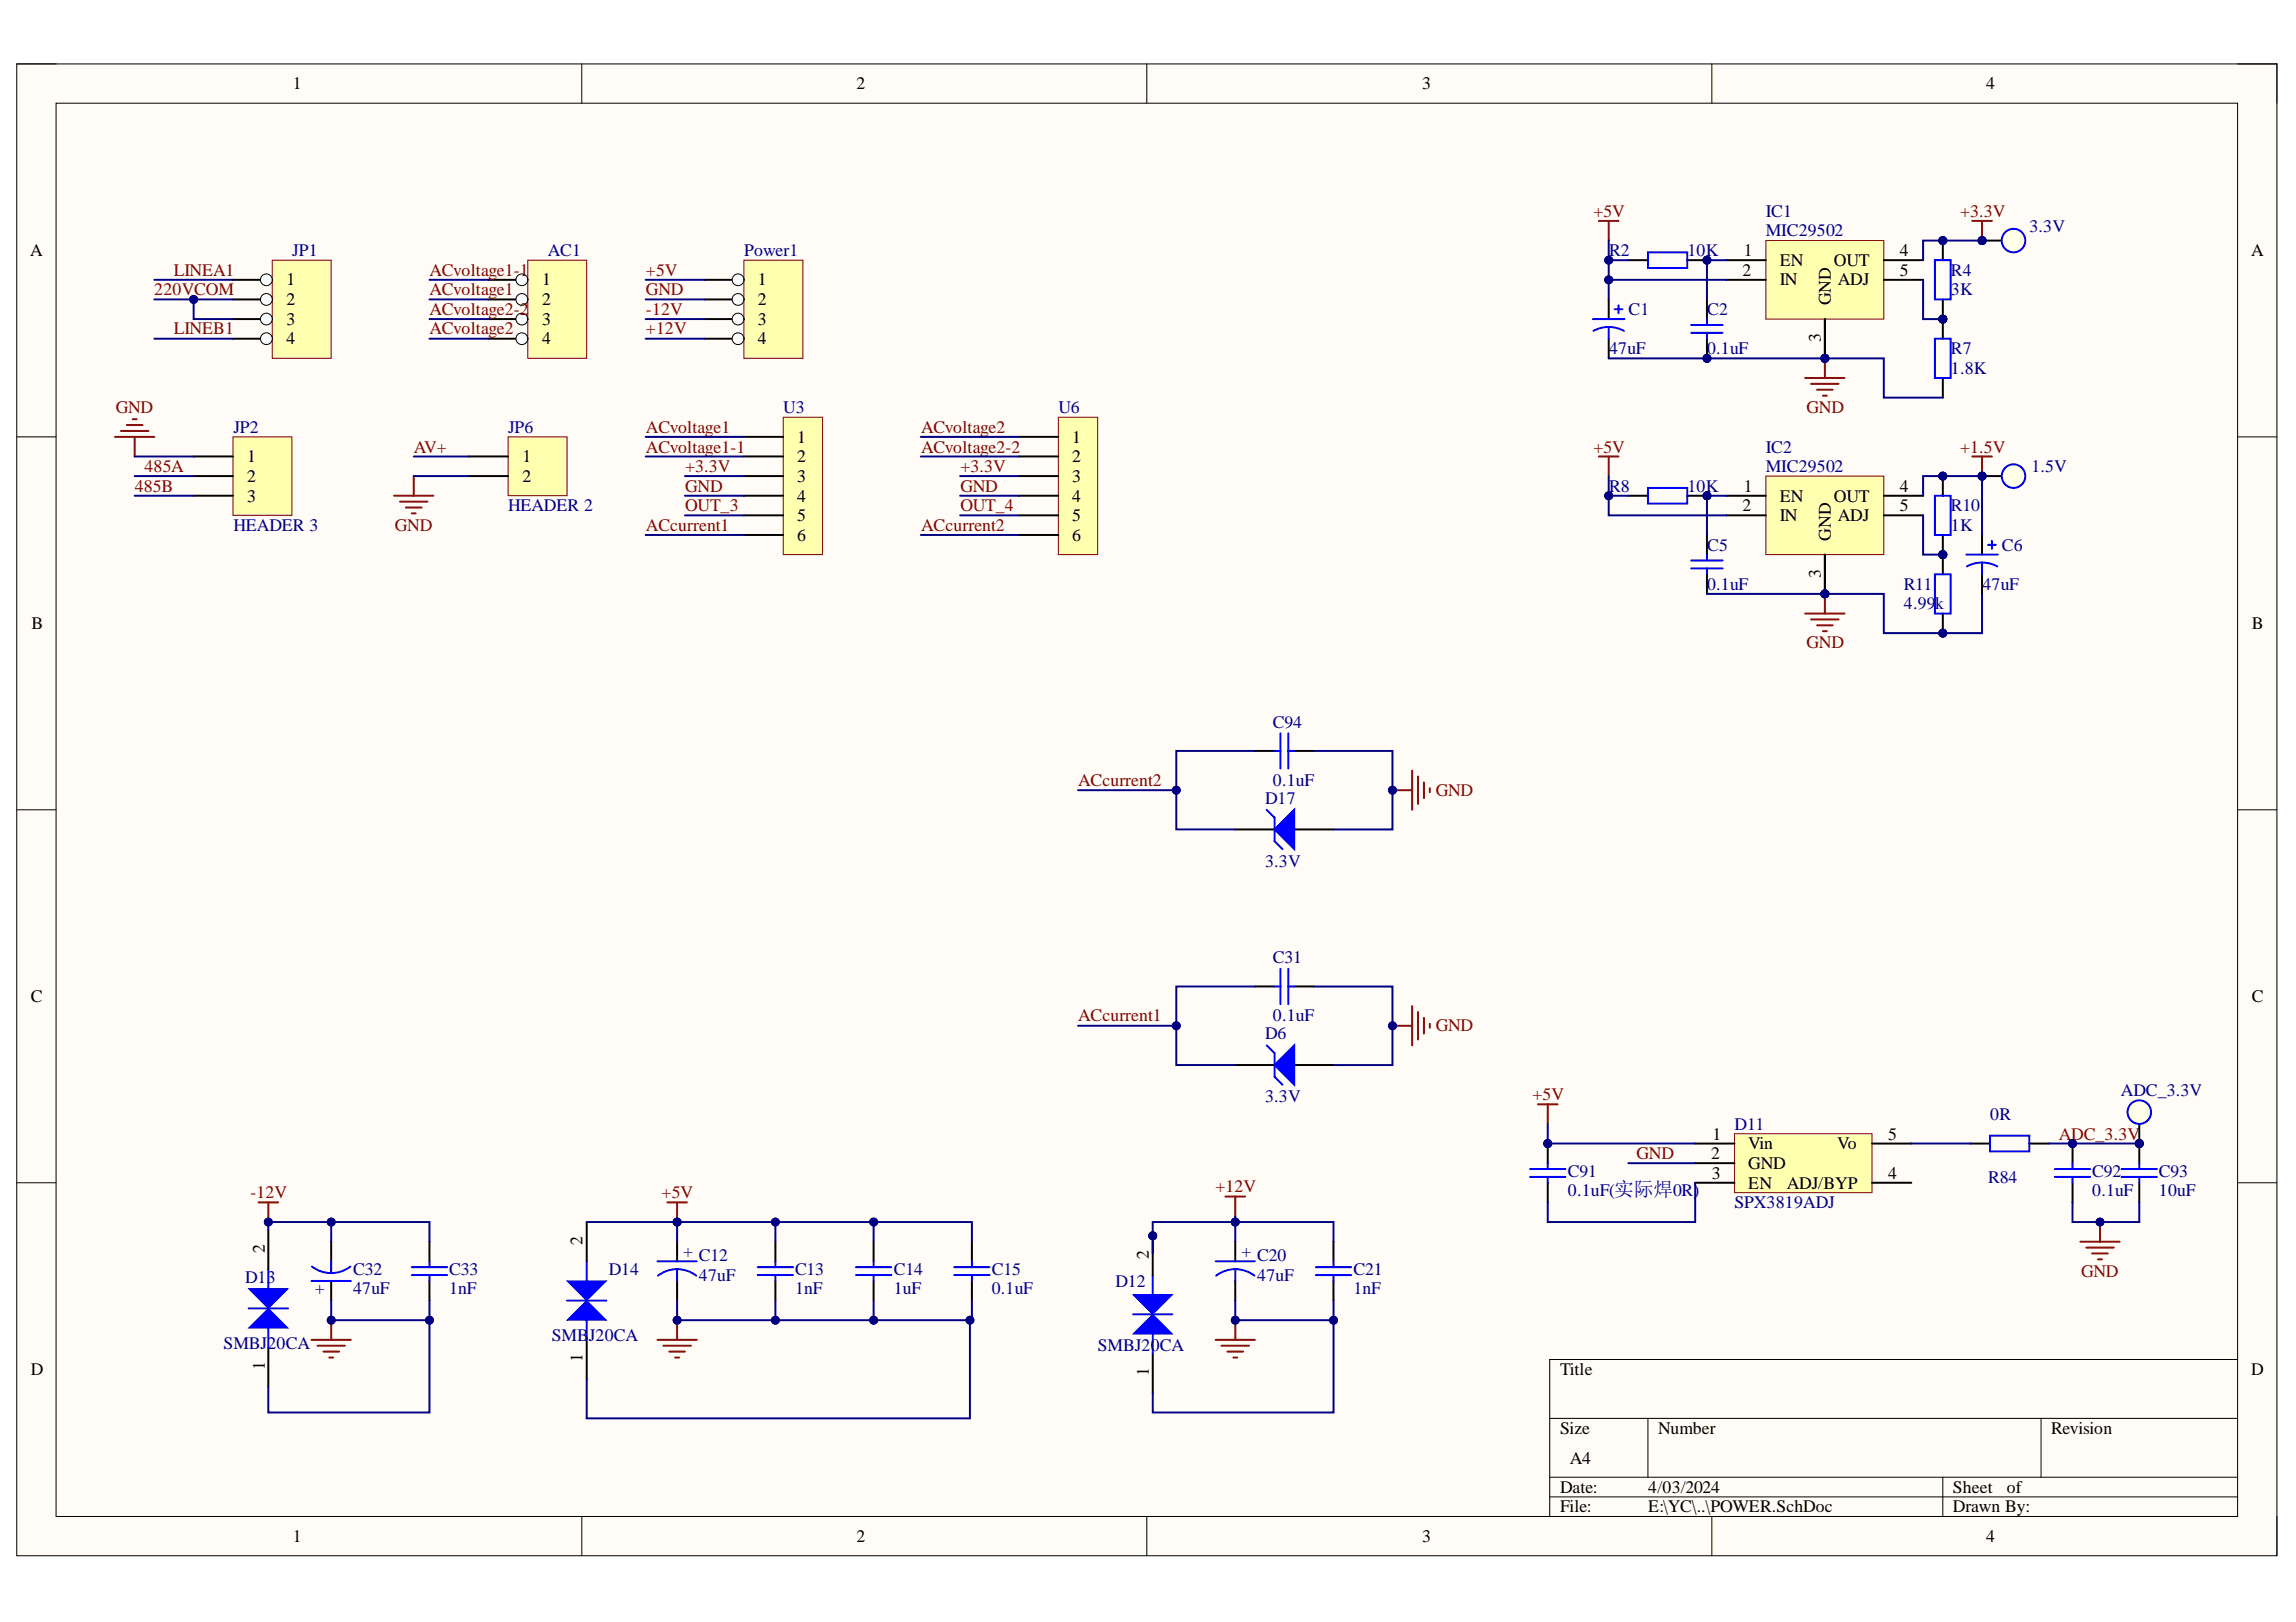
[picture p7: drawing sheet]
<svg xmlns="http://www.w3.org/2000/svg" width="297mm" height="210mm" viewBox="0 0 297 210" stroke-linecap="round" stroke-linejoin="round" font-family="sans-serif">
<defs><g id="words">
<g font-size="2.3">
<text x="37.9" y="11.6">1</text>
<text x="110.8" y="11.6">2</text>
<text x="184" y="11.6">3</text>
<text x="257" y="11.6">4</text>
<text x="3.9" y="33.1">A</text>
<text x="225.4" y="35.7">2</text>
<text x="225.6" y="33.1">1</text>
<text x="230.2" y="34.4">EN</text>
<text x="237.3" y="34.4">OUT</text>
<text x="245.8" y="33.1">4</text>
<text x="245.8" y="35.7">5</text>
<text x="291.2" y="33.1">A</text>
<text x="37" y="36.9">1</text>
<text x="37" y="39.5">2</text>
<text x="70.1" y="36.9">1</text>
<text x="70.1" y="39.5">2</text>
<text x="98" y="36.9">1</text>
<text x="98" y="39.5">2</text>
<text x="230.2" y="36.9">IN</text>
<text x="236.8" y="39.5" transform="rotate(-90 236.8 39.5)">GND</text>
<text x="237.8" y="36.9">ADJ</text>
<text x="37" y="42">3</text>
<text x="37" y="44.5">4</text>
<text x="70.1" y="42">3</text>
<text x="70.1" y="44.5">4</text>
<text x="98" y="42">3</text>
<text x="98" y="44.5">4</text>
<text x="235.6" y="44.3" transform="rotate(-90 235.6 44.3)">3</text>
<text x="32" y="59.8">1</text>
<text x="67.6" y="59.8">1</text>
<text x="103.1" y="57.3">1</text>
<text x="103.1" y="59.8">2</text>
<text x="138.7" y="57.3">1</text>
<text x="138.7" y="59.8">2</text>
<text x="32" y="62.4">2</text>
<text x="32" y="64.9">3</text>
<text x="67.6" y="62.4">2</text>
<text x="103.1" y="62.4">3</text>
<text x="103.1" y="64.9">4</text>
<text x="138.7" y="62.4">3</text>
<text x="138.7" y="64.9">4</text>
<text x="225.6" y="63.6">1</text>
<text x="230.2" y="64.9">EN</text>
<text x="237.3" y="64.9">OUT</text>
<text x="245.8" y="63.6">4</text>
<text x="103.1" y="67.4">5</text>
<text x="103.1" y="70">6</text>
<text x="138.7" y="67.4">5</text>
<text x="138.7" y="70">6</text>
<text x="225.4" y="66.2">2</text>
<text x="230.2" y="67.4">IN</text>
<text x="236.8" y="70" transform="rotate(-90 236.8 70)">GND</text>
<text x="237.8" y="67.4">ADJ</text>
<text x="245.8" y="66.2">5</text>
<text x="235.6" y="74.8" transform="rotate(-90 235.6 74.8)">3</text>
<text x="4.1" y="81.4">B</text>
<text x="291.3" y="81.4">B</text>
<text x="4" y="129.6">C</text>
<text x="291.3" y="129.6">C</text>
<text x="221.5" y="147.5">1</text>
<text x="226.2" y="148.7">Vin</text>
<text x="237.7" y="148.7">Vo</text>
<text x="244.3" y="147.5">5</text>
<text x="221.4" y="150">2</text>
<text x="221.4" y="152.5">3</text>
<text x="226.2" y="151.3">GND</text>
<text x="226.2" y="153.8">EN</text>
<text x="231.2" y="153.8">ADJ/BYP</text>
<text x="244.3" y="152.5">4</text>
<text x="75.4" y="161.2" transform="rotate(-90 75.4 161.2)">2</text>
<text x="34.3" y="162.2" transform="rotate(-90 34.3 162.2)">2</text>
<text x="148.6" y="162.9" transform="rotate(-90 148.6 162.9)">2</text>
<text x="4" y="177.9">D</text>
<text x="34.3" y="177.3" transform="rotate(-90 34.3 177.3)">1</text>
<text x="75.4" y="176.3" transform="rotate(-90 75.4 176.3)">1</text>
<text x="148.6" y="178.1" transform="rotate(-90 148.6 178.1)">1</text>
<text x="201.8" y="177.9">Title</text>
<text x="291.2" y="177.9">D</text>
<text x="201.8" y="185.6">Size</text>
<text x="214.5" y="185.6">Number</text>
<text x="265.3" y="185.6">Revision</text>
<text x="203.1" y="189.4">A4</text>
<text x="201.8" y="193.2">Date:</text>
<text x="201.8" y="195.7">File:</text>
<text x="213.2" y="193.2">4/03/2024</text>
<text x="213.2" y="195.7">E:\YC\..\POWER.SchDoc</text>
<text x="252.7" y="193.2">Sheet</text>
<text x="252.7" y="195.7">Drawn By:</text>
<text x="259.6" y="193.2">of</text>
<text x="37.9" y="199.5">1</text>
<text x="110.8" y="199.5">2</text>
<text x="184" y="199.5">3</text>
<text x="257" y="199.5">4</text>
</g>
<g font-size="2.3" fill="#800000">
<text x="206.1" y="28.1">+5V</text>
<text x="253.6" y="28.1">+3.3V</text>
<text x="22.5" y="35.7">LINEA1</text>
<text x="55.6" y="35.7">ACvoltage1-1</text>
<text x="83.6" y="35.7">+5V</text>
<text x="20" y="38.2">220VCOM</text>
<text x="55.6" y="38.2">ACvoltage1</text>
<text x="55.6" y="40.7">ACvoltage2-2</text>
<text x="83.6" y="40.7">-12V</text>
<text x="83.6" y="38.2">GND</text>
<text x="22.5" y="43.3">LINEB1</text>
<text x="55.6" y="43.3">ACvoltage2</text>
<text x="83.6" y="43.3">+12V</text>
<text x="15" y="53.5">GND</text>
<text x="233.7" y="53.5">GND</text>
<text x="53.5" y="58.6">AV+</text>
<text x="83.6" y="56">ACvoltage1</text>
<text x="83.6" y="58.6">ACvoltage1-1</text>
<text x="119.2" y="56">ACvoltage2</text>
<text x="119.2" y="58.6">ACvoltage2-2</text>
<text x="206.1" y="58.6">+5V</text>
<text x="253.6" y="58.6">+1.5V</text>
<text x="17.4" y="63.6">485B</text>
<text x="18.7" y="61.1">485A</text>
<text x="88.6" y="61.1">+3.3V</text>
<text x="88.6" y="63.6">GND</text>
<text x="124.3" y="61.1">+3.3V</text>
<text x="124.3" y="63.6">GND</text>
<text x="51.1" y="68.7">GND</text>
<text x="83.6" y="68.7">ACcurrent1</text>
<text x="88.6" y="66.2">OUT_3</text>
<text x="119.2" y="68.7">ACcurrent2</text>
<text x="124.3" y="66.2">OUT_4</text>
<text x="233.7" y="83.9">GND</text>
<text x="139.5" y="101.8">ACcurrent2</text>
<text x="185.8" y="103">GND</text>
<text x="139.5" y="132.2">ACcurrent1</text>
<text x="185.8" y="133.4">GND</text>
<text x="198.3" y="142.4">+5V</text>
<text x="266.4" y="147.5">ADC_3.3V</text>
<text x="32.4" y="155.1">-12V</text>
<text x="85.6" y="155.1">+5V</text>
<text x="157.2" y="154.3">+12V</text>
<text x="211.7" y="150">GND</text>
<text x="269.2" y="165.2">GND</text>
</g>
<g font-size="2.3" fill="#000080">
<text x="228.5" y="28.1">IC1</text>
<text x="37.8" y="33.1">JP1</text>
<text x="70.9" y="33.1">AC1</text>
<text x="96.3" y="33.1">Power1</text>
<text x="208.2" y="33.1">R2</text>
<text x="218.3" y="33.1">10K</text>
<text x="228.5" y="30.6">MIC29502</text>
<text x="252.4" y="35.7">R4</text>
<text x="262.6" y="30.1">3.3V</text>
<text x="210.7" y="40.7">C1</text>
<text x="220.9" y="40.7">C2</text>
<text x="252.4" y="38.2">3K</text>
<text x="208.2" y="45.8">47uF</text>
<text x="220.9" y="45.8">0.1uF</text>
<text x="252.4" y="45.8">R7</text>
<text x="101.3" y="53.5">U3</text>
<text x="136.9" y="53.5">U6</text>
<text x="252.4" y="48.3">1.8K</text>
<text x="30.2" y="56">JP2</text>
<text x="65.7" y="56">JP6</text>
<text x="228.5" y="58.6">IC2</text>
<text x="208.2" y="63.6">R8</text>
<text x="218.3" y="63.6">10K</text>
<text x="228.5" y="61.1">MIC29502</text>
<text x="262.8" y="61.1">1.5V</text>
<text x="30.2" y="68.7">HEADER 3</text>
<text x="65.7" y="66.2">HEADER 2</text>
<text x="220.9" y="71.2">C5</text>
<text x="252.4" y="68.7">1K</text>
<text x="252.4" y="66.2">R10</text>
<text x="259" y="71.2">C6</text>
<text x="220.9" y="76.3">0.1uF</text>
<text x="246.3" y="76.3">R11</text>
<text x="256.5" y="76.3">47uF</text>
<text x="246.3" y="78.9">4.99</text>
<text x="250.4" y="78.9">k</text>
<text x="164.7" y="94.1">C94</text>
<text x="164.7" y="101.8">0.1uF</text>
<text x="163.7" y="104">D17</text>
<text x="163.7" y="112.1">3.3V</text>
<text x="164.7" y="124.6">C31</text>
<text x="163.7" y="134.5">D6</text>
<text x="164.7" y="132.2">0.1uF</text>
<text x="163.7" y="142.7">3.3V</text>
<text x="274.4" y="141.8">ADC_3.3V</text>
<text x="224.4" y="146.2">D11</text>
<text x="257.5" y="144.9">0R</text>
<text x="202.8" y="152.3">C91</text>
<text x="202.8" y="154.7">0.1uF(实际焊0R)</text>
<text x="257.2" y="153.1">R84</text>
<text x="270.7" y="152.3">C92</text>
<text x="270.7" y="154.8">0.1uF</text>
<text x="279.3" y="152.3">C93</text>
<text x="279.3" y="154.8">10uF</text>
<text x="224.4" y="156.3">SPX3819ADJ</text>
<text x="31.7" y="166">D13</text>
<text x="42" y="166.3" transform="rotate(-180 42 166.3)">+</text>
<text x="45.7" y="165">C32</text>
<text x="45.7" y="167.5">47uF</text>
<text x="58.1" y="165">C33</text>
<text x="58.1" y="167.5">1nF</text>
<text x="78.7" y="165">D14</text>
<text x="88.4" y="162.7">+ C12</text>
<text x="90.4" y="165.7">47uF</text>
<text x="102.9" y="165">C13</text>
<text x="102.9" y="167.5">1nF</text>
<text x="115.6" y="165">C14</text>
<text x="115.6" y="167.5">1uF</text>
<text x="128.3" y="165">C15</text>
<text x="128.3" y="167.5">0.1uF</text>
<text x="144.3" y="166.5">D12</text>
<text x="160.6" y="162.7">+ C20</text>
<text x="162.7" y="165.7">47uF</text>
<text x="175.1" y="165">C21</text>
<text x="175.1" y="167.5">1nF</text>
<text x="71.4" y="173.6">SMBJ20CA</text>
<text x="28.9" y="174.6">SMBJ20CA</text>
<text x="142" y="174.9">SMBJ20CA</text>
</g>
</g></defs>
<path d="M2.2 8.3h292.4v193h-292.4z" fill-rule="evenodd" fill="#fffcf8"/>
<path d="M2.2 8.3h292.4v193h-292.4z" fill="none" stroke="#000" stroke-width=".13"/>
<path d="M7.3 13.4h282.2v182.8h-282.2z" fill-rule="evenodd" fill="#fffcf8"/>
<g fill="none" stroke="#000" stroke-width=".13">
<path d="M2.2 8.3h5.1M7.3 13.4h282.2v182.8h-282.2zM75.3 8.3v5M148.4 8.3v5M221.5 8.3v5.1M289.5 8.3h5.1v5.1M2.2 56.5h5.1M289.5 56.5h5.1M2.2 104.8h5.1M289.5 104.8h5.1M2.2 153.1h5.1M289.5 153.1h5.1"/>
<path d="M289.5 175.9h-89v20.3M75.3 196.2v5.1M148.4 196.2v5.1M200.5 183.6h89M200.5 191.2h89M200.5 193.7h89M213.2 183.6v7.6M221.5 196.2v5.1M251.3 191.2v5M264.1 183.6v7.6M294.6 196.2v5.1"/>
</g>
<path d="M96.2 33.7h7.7v12.7h-7.7z" fill-rule="evenodd" fill="#ffffb0"/>
<path d="M96.2 33.7h7.7v12.7h-7.7z" fill="none" stroke="#800000" stroke-width=".13"/>
<path d="M91.2 36.2h5" fill="none" stroke="#000" stroke-width=".25"/>
<circle cx="95.5" cy="36.2" r=".76" fill="#f8fcff"/>
<circle cx="95.5" cy="36.2" r=".76" fill="none" stroke="#000" stroke-width=".13"/>
<path d="M91.2 38.8h5" fill="none" stroke="#000" stroke-width=".25"/>
<circle cx="95.5" cy="38.8" r=".76" fill="#f8fcff"/>
<circle cx="95.5" cy="38.8" r=".76" fill="none" stroke="#000" stroke-width=".13"/>
<path d="M91.2 41.3h5" fill="none" stroke="#000" stroke-width=".25"/>
<circle cx="95.5" cy="41.3" r=".76" fill="#f8fcff"/>
<circle cx="95.5" cy="41.3" r=".76" fill="none" stroke="#000" stroke-width=".13"/>
<path d="M91.2 43.8h5" fill="none" stroke="#000" stroke-width=".25"/>
<circle cx="95.5" cy="43.8" r=".76" fill="#f8fcff"/>
<circle cx="95.5" cy="43.8" r=".76" fill="none" stroke="#000" stroke-width=".13"/>
<path d="M68.3 33.7h7.6v12.7h-7.6z" fill-rule="evenodd" fill="#ffffb0"/>
<path d="M68.3 33.7h7.6v12.7h-7.6z" fill="none" stroke="#800000" stroke-width=".13"/>
<path d="M63.2 36.2h5.1" fill="none" stroke="#000" stroke-width=".25"/>
<circle cx="67.5" cy="36.2" r=".76" fill="#f8fcff"/>
<circle cx="67.5" cy="36.2" r=".76" fill="none" stroke="#000" stroke-width=".13"/>
<path d="M63.2 38.8h5.1" fill="none" stroke="#000" stroke-width=".25"/>
<circle cx="67.5" cy="38.8" r=".76" fill="#f8fcff"/>
<circle cx="67.5" cy="38.8" r=".76" fill="none" stroke="#000" stroke-width=".13"/>
<path d="M63.2 41.3h5.1" fill="none" stroke="#000" stroke-width=".25"/>
<circle cx="67.5" cy="41.3" r=".76" fill="#f8fcff"/>
<circle cx="67.5" cy="41.3" r=".76" fill="none" stroke="#000" stroke-width=".13"/>
<path d="M63.2 43.8h5.1" fill="none" stroke="#000" stroke-width=".25"/>
<circle cx="67.5" cy="43.8" r=".76" fill="#f8fcff"/>
<circle cx="67.5" cy="43.8" r=".76" fill="none" stroke="#000" stroke-width=".13"/>
<path d="M101.3 54h5.1v17.8h-5.1z" fill-rule="evenodd" fill="#ffffb0"/>
<path d="M101.3 54h5.1v17.8h-5.1z" fill="none" stroke="#800000" stroke-width=".13"/>
<path d="M96.2 56.5h5.1M96.2 59.1h5.1M96.2 61.6h5.1M96.2 64.2h5.1M96.2 66.7h5.1M96.2 69.2h5.1M159.8 137.8h5.1M162.4 127.7h2.5M167.4 127.7h2.6M167.4 137.8h5.1" fill="none" stroke="#000" stroke-width=".25"/>
<path d="M164.9 127.7h.8M165.7 125.4v4.5M166.7 127.7h.7M166.7 125.4v4.5" fill="none" stroke="#00f" stroke-width=".25"/>
<path d="M164.9 137.8l2.5-2.5v5.1z" fill="#00f"/>
<path d="M163.9 135.3l1 1v3l1 1.1M164.9 137.8l2.5-2.5v5.1z" fill="none" stroke="#00f" stroke-width=".25"/>
<path d="M180.1 132.7h2.6M182.7 130.2v5.1M183.5 131v3.5M184.2 131.7v2.1M185 132.5v.5" fill="none" stroke="#800000" stroke-width=".25"/>
<circle cx="180.1" cy="132.7" r=".51" fill="#000080"/>
<circle cx="180.1" cy="132.7" r=".51" fill="none" stroke="#000080" stroke-width=".13"/>
<path d="M42.8 160.7v2.5M42.8 165.8v2.5" fill="none" stroke="#000" stroke-width=".25"/>
<path d="M40.3 165.8h5.1M40.4 163.9a4.1 4.1 0 0 0 2.4 .9M42.8 163.2v1.6M45.3 163.9a4.1 4.1 0 0 1-2.5 .9" fill="none" stroke="#00f" stroke-width=".25"/>
<path d="M40.3 173.4h5.1M41.1 174.1h3.5M41.8 174.9h2.1M42.6 175.7h.5M42.9 170.9v2.5" fill="none" stroke="#800000" stroke-width=".25"/>
<circle cx="42.8" cy="170.8" r=".51" fill="#000080"/>
<circle cx="42.8" cy="170.8" r=".51" fill="none" stroke="#000080" stroke-width=".13"/>
<path d="M55.6 160.7v2.5M55.6 165.8v2.5" fill="none" stroke="#000" stroke-width=".25"/>
<path d="M53.3 165h4.6M53.3 164h4.6M55.6 163.2v.8M55.6 165v.8" fill="none" stroke="#00f" stroke-width=".25"/>
<path d="M32.2 171.9l2.5-2.6 2.6 2.6z" fill="#00f"/>
<path d="M32.2 171.9l2.5-2.6 2.6 2.6z" fill="none" stroke="#00f" stroke-width=".13"/>
<path d="M32.2 169.3h5.1M34.7 164.2v10.2" fill="none" stroke="#00f" stroke-width=".25"/>
<path d="M34.7 174.4v5.1" fill="none" stroke="#000" stroke-width=".25"/>
<path d="M32.2 166.8h5.1l-2.6 2.5z" fill="#00f"/>
<path d="M32.2 166.8h5.1l-2.6 2.5z" fill="none" stroke="#00f" stroke-width=".13"/>
<path d="M34.7 159.2v5" fill="none" stroke="#000" stroke-width=".25"/>
<path d="M33.4 155.6h2.6M34.7 155.6v2.5" fill="none" stroke="#800000" stroke-width=".25"/>
<circle cx="34.7" cy="158.1" r=".51" fill="#000080"/>
<circle cx="34.7" cy="158.1" r=".51" fill="none" stroke="#000080" stroke-width=".13"/>
<path d="M87.6 160.7v2.5M87.6 165.8v2.5M113 160.7v2.5M113 165.8v2.5M125.7 160.7v2.5M125.7 165.8v2.5" fill="none" stroke="#000" stroke-width=".25"/>
<path d="M85.1 163.2h5M87.6 164.2a4.1 4.1 0 0 1 2.5 .9M87.6 164.2a4.1 4.1 0 0 0-2.5 .9M87.6 164.2v1.6M110.7 165h4.6M110.7 164h4.6M113 163.2v.8M113 165v.8M123.4 165h4.6M123.4 164h4.6M125.7 163.2v.8M125.7 165v.8" fill="none" stroke="#00f" stroke-width=".25"/>
<path d="M86.3 155.6h2.6M87.6 155.6v2.5" fill="none" stroke="#800000" stroke-width=".25"/>
<circle cx="87.6" cy="158.1" r=".51" fill="#000080"/>
<circle cx="87.6" cy="158.1" r=".51" fill="none" stroke="#000080" stroke-width=".13"/>
<path d="M85.1 173.4h5M85.8 174.1h3.6M86.6 174.9h2M87.3 175.7h.6M87.6 170.9v2.5" fill="none" stroke="#800000" stroke-width=".25"/>
<circle cx="87.6" cy="170.8" r=".51" fill="#000080"/>
<circle cx="87.6" cy="170.8" r=".51" fill="none" stroke="#000080" stroke-width=".13"/>
<path d="M100.3 160.7v2.5M100.3 165.8v2.5M159.8 160.7v2.5M159.8 165.8v2.5" fill="none" stroke="#000" stroke-width=".25"/>
<path d="M98 165h4.6M98 164h4.6M100.3 163.2v.8M100.3 165v.8M157.3 163.2h5.1M159.8 164.2a4.1 4.1 0 0 1 2.5 .9M159.8 164.2a4.1 4.1 0 0 0-2.5 .9M159.8 164.2v1.6" fill="none" stroke="#00f" stroke-width=".25"/>
<path d="M157.3 173.4h5.1M158 174.1h3.6M158.8 174.9h2M159.6 175.7h.5M159.8 170.9v2.5" fill="none" stroke="#800000" stroke-width=".25"/>
<circle cx="159.8" cy="170.8" r=".51" fill="#000080"/>
<circle cx="159.8" cy="170.8" r=".51" fill="none" stroke="#000080" stroke-width=".13"/>
<path d="M172.5 160.7v2.5M172.5 165.8v2.5" fill="none" stroke="#000" stroke-width=".25"/>
<path d="M170.2 165h4.6M170.2 164h4.6M172.5 163.2v.8M172.5 165v.8" fill="none" stroke="#00f" stroke-width=".25"/>
<path d="M158.5 154.8h2.6M159.8 154.8v2.6" fill="none" stroke="#800000" stroke-width=".25"/>
<circle cx="149.1" cy="159.9" r=".51" fill="#000080"/>
<circle cx="149.1" cy="159.9" r=".51" fill="none" stroke="#000080" stroke-width=".13"/>
<path d="M146.6 172.6l2.5-2.5 2.6 2.5z" fill="#00f"/>
<path d="M146.6 172.6l2.5-2.5 2.6 2.5z" fill="none" stroke="#00f" stroke-width=".13"/>
<path d="M146.6 170.1h5.1M149.1 165v10.2" fill="none" stroke="#00f" stroke-width=".25"/>
<path d="M149.1 175.2v5" fill="none" stroke="#000" stroke-width=".25"/>
<path d="M146.6 167.5h5.1l-2.6 2.6z" fill="#00f"/>
<path d="M146.6 167.5h5.1l-2.6 2.6z" fill="none" stroke="#00f" stroke-width=".13"/>
<path d="M149.1 159.9v5.1" fill="none" stroke="#000" stroke-width=".25"/>
<circle cx="149.1" cy="159.9" r=".51" fill="#000080"/>
<circle cx="149.1" cy="159.9" r=".51" fill="none" stroke="#000080" stroke-width=".13"/>
<path d="M73.4 170.8l2.5-2.5 2.5 2.5z" fill="#00f"/>
<path d="M73.4 170.8l2.5-2.5 2.5 2.5z" fill="none" stroke="#00f" stroke-width=".13"/>
<path d="M73.4 168.3h5M75.9 163.2v10.2" fill="none" stroke="#00f" stroke-width=".25"/>
<path d="M75.9 173.4v5.1" fill="none" stroke="#000" stroke-width=".25"/>
<path d="M73.4 165.8h5l-2.5 2.5z" fill="#00f"/>
<path d="M73.4 165.8h5l-2.5 2.5z" fill="none" stroke="#00f" stroke-width=".13"/>
<path d="M75.9 158.1v5.1" fill="none" stroke="#000" stroke-width=".25"/>
<circle cx="236.1" cy="46.4" r=".51" fill="#000080"/>
<circle cx="236.1" cy="46.4" r=".51" fill="none" stroke="#000080" stroke-width=".13"/>
<circle cx="236.1" cy="46.4" r=".51" fill="#000080"/>
<circle cx="236.1" cy="46.4" r=".51" fill="none" stroke="#000080" stroke-width=".13"/>
<path d="M228.5 31.1h15.2v10.2h-15.2z" fill-rule="evenodd" fill="#ffffb0"/>
<path d="M228.5 31.1h15.2v10.2h-15.2z" fill="none" stroke="#800000" stroke-width=".13"/>
<path d="M223.4 33.7h5.1M223.4 36.2h5.1M236.1 41.3v5.1" fill="none" stroke="#000" stroke-width=".25"/>
<circle cx="236.1" cy="46.4" r=".51" fill="#000080"/>
<circle cx="236.1" cy="46.4" r=".51" fill="none" stroke="#000080" stroke-width=".13"/>
<path d="M243.7 33.7h5.1M243.7 36.2h5.1M236.1 41.3v5.1" fill="none" stroke="#000" stroke-width=".25"/>
<circle cx="236.1" cy="46.4" r=".51" fill="#000080"/>
<circle cx="236.1" cy="46.4" r=".51" fill="none" stroke="#000080" stroke-width=".13"/>
<circle cx="220.8" cy="33.7" r=".51" fill="#000080"/>
<circle cx="220.8" cy="33.7" r=".51" fill="none" stroke="#000080" stroke-width=".13"/>
<path d="M218.3 33.7h2.5" fill="none" stroke="#000" stroke-width=".25"/>
<circle cx="220.8" cy="33.7" r=".51" fill="#000080"/>
<circle cx="220.8" cy="33.7" r=".51" fill="none" stroke="#000080" stroke-width=".13"/>
<path d="M210.7 33.7h2.5" fill="none" stroke="#000" stroke-width=".25"/>
<path d="M213.2 32.7h5.1v2h-5.1z" fill="none" stroke="#00f" stroke-width=".25"/>
<circle cx="251.3" cy="31.1" r=".51" fill="#000080"/>
<circle cx="251.3" cy="31.1" r=".51" fill="none" stroke="#000080" stroke-width=".13"/>
<circle cx="251.3" cy="41.3" r=".51" fill="#000080"/>
<circle cx="251.3" cy="41.3" r=".51" fill="none" stroke="#000080" stroke-width=".13"/>
<path d="M251.3 31.1v2.6" fill="none" stroke="#000" stroke-width=".25"/>
<circle cx="251.3" cy="31.1" r=".51" fill="#000080"/>
<circle cx="251.3" cy="31.1" r=".51" fill="none" stroke="#000080" stroke-width=".13"/>
<path d="M251.3 38.8v2.5" fill="none" stroke="#000" stroke-width=".25"/>
<circle cx="251.3" cy="41.3" r=".51" fill="#000080"/>
<circle cx="251.3" cy="41.3" r=".51" fill="none" stroke="#000080" stroke-width=".13"/>
<path d="M250.3 33.7h2.1v5.1h-2.1z" fill="none" stroke="#00f" stroke-width=".25"/>
<circle cx="251.3" cy="41.3" r=".51" fill="#000080"/>
<circle cx="251.3" cy="41.3" r=".51" fill="none" stroke="#000080" stroke-width=".13"/>
<path d="M251.3 41.3v2.5" fill="none" stroke="#000" stroke-width=".25"/>
<circle cx="251.3" cy="41.3" r=".51" fill="#000080"/>
<circle cx="251.3" cy="41.3" r=".51" fill="none" stroke="#000080" stroke-width=".13"/>
<path d="M251.3 48.9v2.6" fill="none" stroke="#000" stroke-width=".25"/>
<path d="M250.3 43.8h2.1v5.1h-2.1z" fill="none" stroke="#00f" stroke-width=".25"/>
<circle cx="220.8" cy="46.4" r=".51" fill="#000080"/>
<circle cx="220.8" cy="46.4" r=".51" fill="none" stroke="#000080" stroke-width=".13"/>
<path d="M220.8 43.8v2.6" fill="none" stroke="#000" stroke-width=".25"/>
<circle cx="220.8" cy="46.4" r=".51" fill="#000080"/>
<circle cx="220.8" cy="46.4" r=".51" fill="none" stroke="#000080" stroke-width=".13"/>
<path d="M208.1 38.8v2.5M220.8 38.8v2.5M208.1 43.8v2.6" fill="none" stroke="#000" stroke-width=".25"/>
<path d="M209.4 39.5v1M206.1 41.3h4.1M208.1 42.3l.8 .1 1.2 .4M208.1 42.3l-.8 .1-1.2 .4M208.1 42.3v1.5M208.9 40h1M218.8 42.1h4.1M218.8 43.1h4.1M220.8 41.3v.8M220.8 43.1v.7" fill="none" stroke="#00f" stroke-width=".25"/>
<path d="M206.8 28.6h2.6M208.1 28.6v2.5M233.5 48.9h5.1M234.3 49.7h3.6M235.1 50.4h2M235.8 51.2h.5M236.1 46.4v2.5" fill="none" stroke="#800000" stroke-width=".25"/>
<circle cx="236.1" cy="46.4" r=".51" fill="#000080"/>
<circle cx="236.1" cy="46.4" r=".51" fill="none" stroke="#000080" stroke-width=".13"/>
<circle cx="256.4" cy="31.1" r=".51" fill="#000080"/>
<circle cx="256.4" cy="31.1" r=".51" fill="none" stroke="#000080" stroke-width=".13"/>
<path d="M256.4 31.1h2.6" fill="none" stroke="#000" stroke-width=".25"/>
<circle cx="256.4" cy="31.1" r=".51" fill="#000080"/>
<circle cx="256.4" cy="31.1" r=".51" fill="none" stroke="#000080" stroke-width=".13"/>
<circle cx="260.5" cy="31.1" r="1.52" fill="#ffffe8"/>
<circle cx="260.5" cy="31.1" r="1.52" fill="none" stroke="#00f" stroke-width=".25"/>
<path d="M255.2 28.6h2.5M256.4 28.6v2.5" fill="none" stroke="#800000" stroke-width=".25"/>
<circle cx="256.4" cy="31.1" r=".51" fill="#000080"/>
<circle cx="256.4" cy="31.1" r=".51" fill="none" stroke="#000080" stroke-width=".13"/>
<circle cx="236.1" cy="76.9" r=".51" fill="#000080"/>
<circle cx="236.1" cy="76.9" r=".51" fill="none" stroke="#000080" stroke-width=".13"/>
<circle cx="236.1" cy="76.9" r=".51" fill="#000080"/>
<circle cx="236.1" cy="76.9" r=".51" fill="none" stroke="#000080" stroke-width=".13"/>
<path d="M228.5 61.6h15.2v10.2h-15.2z" fill-rule="evenodd" fill="#ffffb0"/>
<path d="M228.5 61.6h15.2v10.2h-15.2z" fill="none" stroke="#800000" stroke-width=".13"/>
<path d="M223.4 64.2h5.1M223.4 66.7h5.1M236.1 71.8v5.1" fill="none" stroke="#000" stroke-width=".25"/>
<circle cx="236.1" cy="76.9" r=".51" fill="#000080"/>
<circle cx="236.1" cy="76.9" r=".51" fill="none" stroke="#000080" stroke-width=".13"/>
<path d="M236.1 71.8v5.1M243.7 64.2h5.1M243.7 66.7h5.1" fill="none" stroke="#000" stroke-width=".25"/>
<circle cx="236.1" cy="76.9" r=".51" fill="#000080"/>
<circle cx="236.1" cy="76.9" r=".51" fill="none" stroke="#000080" stroke-width=".13"/>
<circle cx="220.8" cy="64.2" r=".51" fill="#000080"/>
<circle cx="220.8" cy="64.2" r=".51" fill="none" stroke="#000080" stroke-width=".13"/>
<path d="M218.3 64.2h2.5" fill="none" stroke="#000" stroke-width=".25"/>
<circle cx="220.8" cy="64.2" r=".51" fill="#000080"/>
<circle cx="220.8" cy="64.2" r=".51" fill="none" stroke="#000080" stroke-width=".13"/>
<path d="M210.7 64.2h2.5" fill="none" stroke="#000" stroke-width=".25"/>
<path d="M213.2 63.1h5.1v2.1h-5.1z" fill="none" stroke="#00f" stroke-width=".25"/>
<circle cx="251.3" cy="61.6" r=".51" fill="#000080"/>
<circle cx="251.3" cy="61.6" r=".51" fill="none" stroke="#000080" stroke-width=".13"/>
<circle cx="251.3" cy="71.8" r=".51" fill="#000080"/>
<circle cx="251.3" cy="71.8" r=".51" fill="none" stroke="#000080" stroke-width=".13"/>
<path d="M251.3 61.6v2.6" fill="none" stroke="#000" stroke-width=".25"/>
<circle cx="251.3" cy="61.6" r=".51" fill="#000080"/>
<circle cx="251.3" cy="61.6" r=".51" fill="none" stroke="#000080" stroke-width=".13"/>
<path d="M251.3 69.2v2.6" fill="none" stroke="#000" stroke-width=".25"/>
<circle cx="251.3" cy="71.8" r=".51" fill="#000080"/>
<circle cx="251.3" cy="71.8" r=".51" fill="none" stroke="#000080" stroke-width=".13"/>
<path d="M250.3 64.2h2.1v5h-2.1z" fill="none" stroke="#00f" stroke-width=".25"/>
<circle cx="251.3" cy="71.8" r=".51" fill="#000080"/>
<circle cx="251.3" cy="71.8" r=".51" fill="none" stroke="#000080" stroke-width=".13"/>
<circle cx="251.3" cy="81.9" r=".51" fill="#000080"/>
<circle cx="251.3" cy="81.9" r=".51" fill="none" stroke="#000080" stroke-width=".13"/>
<path d="M251.3 71.8v2.5" fill="none" stroke="#000" stroke-width=".25"/>
<circle cx="251.3" cy="71.8" r=".51" fill="#000080"/>
<circle cx="251.3" cy="71.8" r=".51" fill="none" stroke="#000080" stroke-width=".13"/>
<path d="M251.3 79.4v2.5" fill="none" stroke="#000" stroke-width=".25"/>
<circle cx="251.3" cy="81.9" r=".51" fill="#000080"/>
<circle cx="251.3" cy="81.9" r=".51" fill="none" stroke="#000080" stroke-width=".13"/>
<path d="M218.8 72.5h4.1M218.8 73.6h4.1M220.8 71.8v.7M220.8 73.6v.7M250.3 74.3h2.1v5.1h-2.1zM254.4 71.8h4.1M256.4 72.8l1.2 .2 .8 .3M256.4 72.8l-1.2 .2-.7 .3M256.4 72.8v1.5M257.2 70.5h1M257.7 70v1" fill="none" stroke="#00f" stroke-width=".25"/>
<path d="M220.8 69.2v2.6M220.8 74.3v2.6M256.4 69.2v2.6M256.4 74.3v2.6" fill="none" stroke="#000" stroke-width=".25"/>
<path d="M206.8 59.1h2.6M208.1 59.1v2.5M233.5 79.4h5.1M236.1 76.9v2.5M234.3 80.2h3.6M235.1 80.9h2M235.8 81.7h.5" fill="none" stroke="#800000" stroke-width=".25"/>
<circle cx="236.1" cy="76.9" r=".51" fill="#000080"/>
<circle cx="236.1" cy="76.9" r=".51" fill="none" stroke="#000080" stroke-width=".13"/>
<circle cx="256.4" cy="61.6" r=".51" fill="#000080"/>
<circle cx="256.4" cy="61.6" r=".51" fill="none" stroke="#000080" stroke-width=".13"/>
<path d="M256.4 61.6h2.6" fill="none" stroke="#000" stroke-width=".25"/>
<circle cx="256.4" cy="61.6" r=".51" fill="#000080"/>
<circle cx="256.4" cy="61.6" r=".51" fill="none" stroke="#000080" stroke-width=".13"/>
<circle cx="260.5" cy="61.6" r="1.52" fill="#ffffe8"/>
<circle cx="260.5" cy="61.6" r="1.52" fill="none" stroke="#00f" stroke-width=".25"/>
<path d="M255.2 59.1h2.5M256.4 59.1v2.5" fill="none" stroke="#800000" stroke-width=".25"/>
<circle cx="256.4" cy="61.6" r=".51" fill="#000080"/>
<circle cx="256.4" cy="61.6" r=".51" fill="none" stroke="#000080" stroke-width=".13"/>
<path d="M224.4 146.7h17.8v7.6h-17.8z" fill-rule="evenodd" fill="#ffffb0"/>
<path d="M224.4 146.7h17.8v7.6h-17.8z" fill="none" stroke="#800000" stroke-width=".13"/>
<path d="M219.3 148h5.1M219.3 150.5h5.1M219.3 153.1h5.1M242.2 148h5.1M242.2 153.1h5.1" fill="none" stroke="#000" stroke-width=".25"/>
<path d="M271.7 158.1v2.6M269.1 160.7h5.1M269.9 161.5h3.6M270.7 162.2h2M271.4 163h.5" fill="none" stroke="#800000" stroke-width=".25"/>
<circle cx="271.7" cy="158.1" r=".51" fill="#000080"/>
<circle cx="271.7" cy="158.1" r=".51" fill="none" stroke="#000080" stroke-width=".13"/>
<circle cx="200.2" cy="148" r=".51" fill="#000080"/>
<circle cx="200.2" cy="148" r=".51" fill="none" stroke="#000080" stroke-width=".13"/>
<path d="M200.2 148v2.5" fill="none" stroke="#000" stroke-width=".25"/>
<circle cx="200.2" cy="148" r=".51" fill="#000080"/>
<circle cx="200.2" cy="148" r=".51" fill="none" stroke="#000080" stroke-width=".13"/>
<path d="M200.2 153.1v2.5" fill="none" stroke="#000" stroke-width=".25"/>
<path d="M198 152.3h4.5M198 151.3h4.5M200.2 150.5v.8M200.2 152.3v.8" fill="none" stroke="#00f" stroke-width=".25"/>
<circle cx="268.1" cy="148" r=".51" fill="#000080"/>
<circle cx="268.1" cy="148" r=".51" fill="none" stroke="#000080" stroke-width=".13"/>
<path d="M268.1 148v2.5" fill="none" stroke="#000" stroke-width=".25"/>
<circle cx="268.1" cy="148" r=".51" fill="#000080"/>
<circle cx="268.1" cy="148" r=".51" fill="none" stroke="#000080" stroke-width=".13"/>
<path d="M268.1 153.1v2.5" fill="none" stroke="#000" stroke-width=".25"/>
<path d="M265.8 152.3h4.6M265.8 151.3h4.6M268.1 150.5v.8M268.1 152.3v.8" fill="none" stroke="#00f" stroke-width=".25"/>
<circle cx="276.8" cy="148" r=".51" fill="#000080"/>
<circle cx="276.8" cy="148" r=".51" fill="none" stroke="#000080" stroke-width=".13"/>
<path d="M276.8 148v2.5" fill="none" stroke="#000" stroke-width=".25"/>
<circle cx="276.8" cy="148" r=".51" fill="#000080"/>
<circle cx="276.8" cy="148" r=".51" fill="none" stroke="#000080" stroke-width=".13"/>
<path d="M276.8 153.1v2.5" fill="none" stroke="#000" stroke-width=".25"/>
<path d="M274.5 152.3h4.6M274.5 151.3h4.6M276.8 150.5v.8M276.8 152.3v.8" fill="none" stroke="#00f" stroke-width=".25"/>
<path d="M199 142.9h2.5M200.2 142.9v2.5" fill="none" stroke="#800000" stroke-width=".25"/>
<circle cx="276.8" cy="148" r=".51" fill="#000080"/>
<circle cx="276.8" cy="148" r=".51" fill="none" stroke="#000080" stroke-width=".13"/>
<path d="M276.8 145.4v2.6" fill="none" stroke="#000" stroke-width=".25"/>
<circle cx="276.8" cy="148" r=".51" fill="#000080"/>
<circle cx="276.8" cy="148" r=".51" fill="none" stroke="#000080" stroke-width=".13"/>
<circle cx="276.8" cy="143.9" r="1.53" fill="#ffffe8"/>
<g fill="none" stroke="#00f" stroke-width=".25">
<path d="M257.4 147h5.1v2h-5.1z"/>
<circle cx="276.8" cy="143.9" r="1.53"/>
</g>
<path d="M254.9 148h2.5M262.5 148h2.6" fill="none" stroke="#000" stroke-width=".25"/>
<path d="M65.7 56.5h7.7v7.7h-7.7z" fill-rule="evenodd" fill="#ffffb0"/>
<path d="M65.7 56.5h7.7v7.7h-7.7z" fill="none" stroke="#800000" stroke-width=".13"/>
<path d="M60.6 59.1h5.1M60.6 61.6h5.1" fill="none" stroke="#000" stroke-width=".25"/>
<path d="M136.9 54h5.1v17.8h-5.1z" fill-rule="evenodd" fill="#ffffb0"/>
<path d="M136.9 54h5.1v17.8h-5.1z" fill="none" stroke="#800000" stroke-width=".13"/>
<path d="M131.8 56.5h5.1M131.8 59.1h5.1M131.8 61.6h5.1M131.8 64.2h5.1M131.8 66.7h5.1M131.8 69.2h5.1M162.4 97.2h2.5M167.4 97.2h2.6M159.8 107.3h5.1M167.4 107.3h5.1" fill="none" stroke="#000" stroke-width=".25"/>
<path d="M164.9 97.2h.8M165.7 94.9v4.6M166.7 97.2h.7M166.7 94.9v4.6" fill="none" stroke="#00f" stroke-width=".25"/>
<path d="M164.9 107.3l2.5-2.5v5.1z" fill="#00f"/>
<path d="M163.9 104.8l1 1v3.1l1 1M164.9 107.3l2.5-2.5v5.1z" fill="none" stroke="#00f" stroke-width=".25"/>
<path d="M182.7 99.7v5.1M180.1 102.3h2.6M183.5 100.5v3.5M184.2 101.2v2.1M185 102v.5" fill="none" stroke="#800000" stroke-width=".25"/>
<circle cx="180.1" cy="102.3" r=".51" fill="#000080"/>
<circle cx="180.1" cy="102.3" r=".51" fill="none" stroke="#000080" stroke-width=".13"/>
<path d="M51 64.2h5.1M51.8 64.9h3.5M52.5 65.7h2M53.3 66.4h.5M53.5 61.6v2.6" fill="none" stroke="#800000" stroke-width=".25"/>
<path d="M35.2 33.7h7.6v12.7h-7.6z" fill-rule="evenodd" fill="#ffffb0"/>
<path d="M35.2 33.7h7.6v12.7h-7.6z" fill="none" stroke="#800000" stroke-width=".13"/>
<path d="M30.1 36.2h5.1" fill="none" stroke="#000" stroke-width=".25"/>
<circle cx="34.5" cy="36.2" r=".76" fill="#f8fcff"/>
<circle cx="34.5" cy="36.2" r=".76" fill="none" stroke="#000" stroke-width=".13"/>
<path d="M30.1 38.8h5.1" fill="none" stroke="#000" stroke-width=".25"/>
<circle cx="34.5" cy="38.8" r=".76" fill="#f8fcff"/>
<circle cx="34.5" cy="38.8" r=".76" fill="none" stroke="#000" stroke-width=".13"/>
<path d="M30.1 41.3h5.1" fill="none" stroke="#000" stroke-width=".25"/>
<circle cx="34.5" cy="41.3" r=".76" fill="#f8fcff"/>
<circle cx="34.5" cy="41.3" r=".76" fill="none" stroke="#000" stroke-width=".13"/>
<path d="M30.1 43.8h5.1" fill="none" stroke="#000" stroke-width=".25"/>
<circle cx="34.5" cy="43.8" r=".76" fill="#f8fcff"/>
<circle cx="34.5" cy="43.8" r=".76" fill="none" stroke="#000" stroke-width=".13"/>
<path d="M30.1 56.5h7.7v10.2h-7.7z" fill-rule="evenodd" fill="#ffffb0"/>
<path d="M30.1 56.5h7.7v10.2h-7.7z" fill="none" stroke="#800000" stroke-width=".13"/>
<path d="M25.1 59.1h5M25.1 61.6h5M25.1 64.2h5" fill="none" stroke="#000" stroke-width=".25"/>
<path d="M208.1 31.1v7.7" fill="none" stroke="#000080" stroke-width=".25"/>
<circle cx="208.1" cy="33.7" r=".51" fill="#000080"/>
<circle cx="208.1" cy="33.7" r=".51" fill="none" stroke="#000080" stroke-width=".13"/>
<circle cx="208.1" cy="36.2" r=".51" fill="#000080"/>
<circle cx="208.1" cy="36.2" r=".51" fill="none" stroke="#000080" stroke-width=".13"/>
<path d="M14.9 56.5h5.1M15.6 55.8h3.6M16.4 55h2M17.2 54.2h.5M17.4 56.5v2.6" fill="none" stroke="#800000" stroke-width=".25"/>
<path d="M20 38.8h10.1M17.4 59.1h7.7M20 43.8h10.1M17.4 64.2h7.7M17.4 61.6h7.7" fill="none" stroke="#000080" stroke-width=".25"/>
<circle cx="25.1" cy="38.8" r=".51" fill="#000080"/>
<circle cx="25.1" cy="38.8" r=".51" fill="none" stroke="#000080" stroke-width=".13"/>
<path d="M20 36.2h10.1M25.1 38.8v2.5h5" fill="none" stroke="#000080" stroke-width=".25"/>
<circle cx="25.1" cy="38.8" r=".51" fill="#000080"/>
<circle cx="25.1" cy="38.8" r=".51" fill="none" stroke="#000080" stroke-width=".13"/>
<path d="M55.6 170.9v11.9h-20.9v-3.3" fill="none" stroke="#000080" stroke-width=".25"/>
<circle cx="55.6" cy="170.8" r=".51" fill="#000080"/>
<circle cx="55.6" cy="170.8" r=".51" fill="none" stroke="#000080" stroke-width=".13"/>
<path d="M34.7 159.2v-1.1h20.9v2.6" fill="none" stroke="#000080" stroke-width=".25"/>
<circle cx="34.7" cy="158.1" r=".51" fill="#000080"/>
<circle cx="34.7" cy="158.1" r=".51" fill="none" stroke="#000080" stroke-width=".13"/>
<circle cx="42.8" cy="158.1" r=".51" fill="#000080"/>
<circle cx="42.8" cy="158.1" r=".51" fill="none" stroke="#000080" stroke-width=".13"/>
<path d="M42.8 168.3v2.5h12.8v-2.5" fill="none" stroke="#000080" stroke-width=".25"/>
<circle cx="42.8" cy="170.8" r=".51" fill="#000080"/>
<circle cx="42.8" cy="170.8" r=".51" fill="none" stroke="#000080" stroke-width=".13"/>
<circle cx="55.6" cy="170.8" r=".51" fill="#000080"/>
<circle cx="55.6" cy="170.8" r=".51" fill="none" stroke="#000080" stroke-width=".13"/>
<path d="M55.6 38.8h7.6M55.6 36.2h7.6M53.5 59.1h7.1M55.6 43.8h7.6M55.6 41.3h7.6M53.5 61.6h7.1M125.5 170.9v12.7h-49.6v-5.1" fill="none" stroke="#000080" stroke-width=".25"/>
<circle cx="125.5" cy="170.8" r=".51" fill="#000080"/>
<circle cx="125.5" cy="170.8" r=".51" fill="none" stroke="#000080" stroke-width=".13"/>
<path d="M75.9 158.1h11.7" fill="none" stroke="#000080" stroke-width=".25"/>
<circle cx="87.6" cy="158.1" r=".51" fill="#000080"/>
<circle cx="87.6" cy="158.1" r=".51" fill="none" stroke="#000080" stroke-width=".13"/>
<path d="M83.5 38.8h7.7M83.5 36.2h7.7M83.5 59.1h12.7M83.5 56.5h12.7M83.5 43.8h7.7M83.5 41.3h7.7M83.5 69.2h12.7M87.6 168.3v2.5h38.1v-2.5" fill="none" stroke="#000080" stroke-width=".25"/>
<circle cx="87.6" cy="170.8" r=".51" fill="#000080"/>
<circle cx="87.6" cy="170.8" r=".51" fill="none" stroke="#000080" stroke-width=".13"/>
<circle cx="100.3" cy="170.8" r=".51" fill="#000080"/>
<circle cx="100.3" cy="170.8" r=".51" fill="none" stroke="#000080" stroke-width=".13"/>
<circle cx="113" cy="170.8" r=".51" fill="#000080"/>
<circle cx="113" cy="170.8" r=".51" fill="none" stroke="#000080" stroke-width=".13"/>
<circle cx="125.5" cy="170.8" r=".51" fill="#000080"/>
<circle cx="125.5" cy="170.8" r=".51" fill="none" stroke="#000080" stroke-width=".13"/>
<path d="M87.6 160.7v-2.6h38.1v2.6" fill="none" stroke="#000080" stroke-width=".25"/>
<circle cx="87.6" cy="158.1" r=".51" fill="#000080"/>
<circle cx="87.6" cy="158.1" r=".51" fill="none" stroke="#000080" stroke-width=".13"/>
<circle cx="100.3" cy="158.1" r=".51" fill="#000080"/>
<circle cx="100.3" cy="158.1" r=".51" fill="none" stroke="#000080" stroke-width=".13"/>
<circle cx="113" cy="158.1" r=".51" fill="#000080"/>
<circle cx="113" cy="158.1" r=".51" fill="none" stroke="#000080" stroke-width=".13"/>
<path d="M119.1 59.1h12.7M119.1 56.5h12.7M88.6 66.7h7.6M88.6 64.2h7.6M88.6 61.6h7.6M119.1 69.2h12.7M124.2 66.7h7.6M124.2 64.2h7.6M124.2 61.6h7.6M139.5 132.7h12.7" fill="none" stroke="#000080" stroke-width=".25"/>
<circle cx="152.2" cy="132.7" r=".51" fill="#000080"/>
<circle cx="152.2" cy="132.7" r=".51" fill="none" stroke="#000080" stroke-width=".13"/>
<path d="M139.5 102.3h12.7" fill="none" stroke="#000080" stroke-width=".25"/>
<circle cx="152.2" cy="102.3" r=".51" fill="#000080"/>
<circle cx="152.2" cy="102.3" r=".51" fill="none" stroke="#000080" stroke-width=".13"/>
<path d="M172.5 168.3v14.5h-23.4v-2.6" fill="none" stroke="#000080" stroke-width=".25"/>
<circle cx="172.5" cy="170.8" r=".51" fill="#000080"/>
<circle cx="172.5" cy="170.9" r=".51" fill="none" stroke="#000080" stroke-width=".13"/>
<path d="M172.5 160.7v-2.6h-23.4v4.1" fill="none" stroke="#000080" stroke-width=".25"/>
<circle cx="159.8" cy="158.1" r=".51" fill="#000080"/>
<circle cx="159.8" cy="158.1" r=".51" fill="none" stroke="#000080" stroke-width=".13"/>
<circle cx="149.1" cy="159.9" r=".51" fill="#000080"/>
<circle cx="149.1" cy="159.9" r=".51" fill="none" stroke="#000080" stroke-width=".13"/>
<path d="M162.4 127.7h-10.2v10.1h7.6" fill="none" stroke="#000080" stroke-width=".25"/>
<circle cx="152.2" cy="132.7" r=".51" fill="#000080"/>
<circle cx="152.2" cy="132.7" r=".51" fill="none" stroke="#000080" stroke-width=".13"/>
<path d="M162.4 97.2h-10.2v10.1h7.6" fill="none" stroke="#000080" stroke-width=".25"/>
<circle cx="152.2" cy="102.3" r=".51" fill="#000080"/>
<circle cx="152.2" cy="102.3" r=".51" fill="none" stroke="#000080" stroke-width=".13"/>
<path d="M159.8 168.3v2.5h12.7" fill="none" stroke="#000080" stroke-width=".25"/>
<circle cx="159.8" cy="170.8" r=".51" fill="#000080"/>
<circle cx="159.8" cy="170.8" r=".51" fill="none" stroke="#000080" stroke-width=".13"/>
<circle cx="172.5" cy="170.8" r=".51" fill="#000080"/>
<circle cx="172.5" cy="170.9" r=".51" fill="none" stroke="#000080" stroke-width=".13"/>
<path d="M170 127.7h10.1v10.1h-7.6" fill="none" stroke="#000080" stroke-width=".25"/>
<circle cx="180.1" cy="132.7" r=".51" fill="#000080"/>
<circle cx="180.1" cy="132.7" r=".51" fill="none" stroke="#000080" stroke-width=".13"/>
<path d="M170 97.2h10.1v10.1h-7.6" fill="none" stroke="#000080" stroke-width=".25"/>
<circle cx="180.1" cy="102.3" r=".51" fill="#000080"/>
<circle cx="180.1" cy="102.3" r=".51" fill="none" stroke="#000080" stroke-width=".13"/>
<path d="M200.2 145.4v2.6h19.1M219.3 153.1v5h-19.1v-2.5" fill="none" stroke="#000080" stroke-width=".25"/>
<circle cx="200.2" cy="148" r=".51" fill="#000080"/>
<circle cx="200.2" cy="148" r=".51" fill="none" stroke="#000080" stroke-width=".13"/>
<path d="M208.1 61.6v5.1h15.3" fill="none" stroke="#000080" stroke-width=".25"/>
<circle cx="208.1" cy="64.2" r=".51" fill="#000080"/>
<circle cx="208.1" cy="64.2" r=".51" fill="none" stroke="#000080" stroke-width=".13"/>
<path d="M208.1 64.2h2.6" fill="none" stroke="#000080" stroke-width=".25"/>
<circle cx="208.1" cy="64.2" r=".51" fill="#000080"/>
<circle cx="208.1" cy="64.2" r=".51" fill="none" stroke="#000080" stroke-width=".13"/>
<path d="M208.1 46.4h35.6v5.1h7.6" fill="none" stroke="#000080" stroke-width=".25"/>
<circle cx="220.8" cy="46.4" r=".51" fill="#000080"/>
<circle cx="220.8" cy="46.4" r=".51" fill="none" stroke="#000080" stroke-width=".13"/>
<circle cx="236.1" cy="46.4" r=".51" fill="#000080"/>
<circle cx="236.1" cy="46.4" r=".51" fill="none" stroke="#000080" stroke-width=".13"/>
<path d="M208.1 36.2h15.3" fill="none" stroke="#000080" stroke-width=".25"/>
<circle cx="208.1" cy="36.2" r=".51" fill="#000080"/>
<circle cx="208.1" cy="36.2" r=".51" fill="none" stroke="#000080" stroke-width=".13"/>
<path d="M208.1 33.7h2.6" fill="none" stroke="#000080" stroke-width=".25"/>
<circle cx="208.1" cy="33.7" r=".51" fill="#000080"/>
<circle cx="208.1" cy="33.7" r=".51" fill="none" stroke="#000080" stroke-width=".13"/>
<path d="M220.8 76.9h22.9v5h12.7v-5M210.7 150.5h8.6" fill="none" stroke="#000080" stroke-width=".25"/>
<circle cx="251.3" cy="81.9" r=".51" fill="#000080"/>
<circle cx="251.3" cy="81.9" r=".51" fill="none" stroke="#000080" stroke-width=".13"/>
<circle cx="236.1" cy="76.9" r=".51" fill="#000080"/>
<circle cx="236.1" cy="76.9" r=".51" fill="none" stroke="#000080" stroke-width=".13"/>
<path d="M223.4 64.2h-2.6v5" fill="none" stroke="#000080" stroke-width=".25"/>
<circle cx="220.8" cy="64.2" r=".51" fill="#000080"/>
<circle cx="220.8" cy="64.2" r=".51" fill="none" stroke="#000080" stroke-width=".13"/>
<path d="M223.4 33.7h-2.6v5.1" fill="none" stroke="#000080" stroke-width=".25"/>
<circle cx="220.8" cy="33.7" r=".51" fill="#000080"/>
<circle cx="220.8" cy="33.7" r=".51" fill="none" stroke="#000080" stroke-width=".13"/>
<path d="M248.8 66.7v5.1h2.5M247.3 148h7.6" fill="none" stroke="#000080" stroke-width=".25"/>
<circle cx="251.3" cy="71.8" r=".51" fill="#000080"/>
<circle cx="251.3" cy="71.8" r=".51" fill="none" stroke="#000080" stroke-width=".13"/>
<path d="M248.8 64.2v-2.6h7.6v7.6" fill="none" stroke="#000080" stroke-width=".25"/>
<circle cx="251.3" cy="61.6" r=".51" fill="#000080"/>
<circle cx="251.3" cy="61.6" r=".51" fill="none" stroke="#000080" stroke-width=".13"/>
<circle cx="256.4" cy="61.6" r=".51" fill="#000080"/>
<circle cx="256.4" cy="61.6" r=".51" fill="none" stroke="#000080" stroke-width=".13"/>
<path d="M248.8 36.2v5.1h2.5" fill="none" stroke="#000080" stroke-width=".25"/>
<circle cx="251.3" cy="41.3" r=".51" fill="#000080"/>
<circle cx="251.3" cy="41.3" r=".51" fill="none" stroke="#000080" stroke-width=".13"/>
<path d="M256.4 31.1h-7.6v2.6" fill="none" stroke="#000080" stroke-width=".25"/>
<circle cx="251.3" cy="31.1" r=".51" fill="#000080"/>
<circle cx="251.3" cy="31.1" r=".51" fill="none" stroke="#000080" stroke-width=".13"/>
<circle cx="256.4" cy="31.1" r=".51" fill="#000080"/>
<circle cx="256.4" cy="31.1" r=".51" fill="none" stroke="#000080" stroke-width=".13"/>
<path d="M265.1 148h11.7" fill="none" stroke="#000080" stroke-width=".25"/>
<circle cx="268.1" cy="148" r=".51" fill="#000080"/>
<circle cx="268.1" cy="148" r=".51" fill="none" stroke="#000080" stroke-width=".13"/>
<circle cx="276.8" cy="148" r=".51" fill="#000080"/>
<circle cx="276.8" cy="148" r=".51" fill="none" stroke="#000080" stroke-width=".13"/>
<path d="M268.1 155.6v2.5h8.7v-2.5" fill="none" stroke="#000080" stroke-width=".25"/>
<circle cx="271.7" cy="158.1" r=".51" fill="#000080"/>
<circle cx="271.7" cy="158.1" r=".51" fill="none" stroke="#000080" stroke-width=".13"/>
<path d="M42.8 158.1v2.6" fill="none" stroke="#000080" stroke-width=".25"/>
<circle cx="42.8" cy="158.1" r=".51" fill="#000080"/>
<circle cx="42.8" cy="158.1" r=".51" fill="none" stroke="#000080" stroke-width=".13"/>
<path d="M100.3 168.3v2.5" fill="none" stroke="#000080" stroke-width=".25"/>
<circle cx="100.3" cy="170.8" r=".51" fill="#000080"/>
<circle cx="100.3" cy="170.8" r=".51" fill="none" stroke="#000080" stroke-width=".13"/>
<path d="M100.3 158.1v2.6" fill="none" stroke="#000080" stroke-width=".25"/>
<circle cx="100.3" cy="158.1" r=".51" fill="#000080"/>
<circle cx="100.3" cy="158.1" r=".51" fill="none" stroke="#000080" stroke-width=".13"/>
<path d="M113 168.3v2.5" fill="none" stroke="#000080" stroke-width=".25"/>
<circle cx="113" cy="170.8" r=".51" fill="#000080"/>
<circle cx="113" cy="170.8" r=".51" fill="none" stroke="#000080" stroke-width=".13"/>
<path d="M113 158.1v2.6" fill="none" stroke="#000080" stroke-width=".25"/>
<circle cx="113" cy="158.1" r=".51" fill="#000080"/>
<circle cx="113" cy="158.1" r=".51" fill="none" stroke="#000080" stroke-width=".13"/>
<path d="M159.8 158.1v2.6" fill="none" stroke="#000080" stroke-width=".25"/>
<circle cx="159.8" cy="158.1" r=".51" fill="#000080"/>
<circle cx="159.8" cy="158.1" r=".51" fill="none" stroke="#000080" stroke-width=".13"/>
<path d="M159.8 157.4v.7" fill="none" stroke="#000080" stroke-width=".25"/>
<circle cx="159.8" cy="158.1" r=".51" fill="#000080"/>
<circle cx="159.8" cy="158.1" r=".51" fill="none" stroke="#000080" stroke-width=".13"/>
<use href="#words"/>
</svg>
